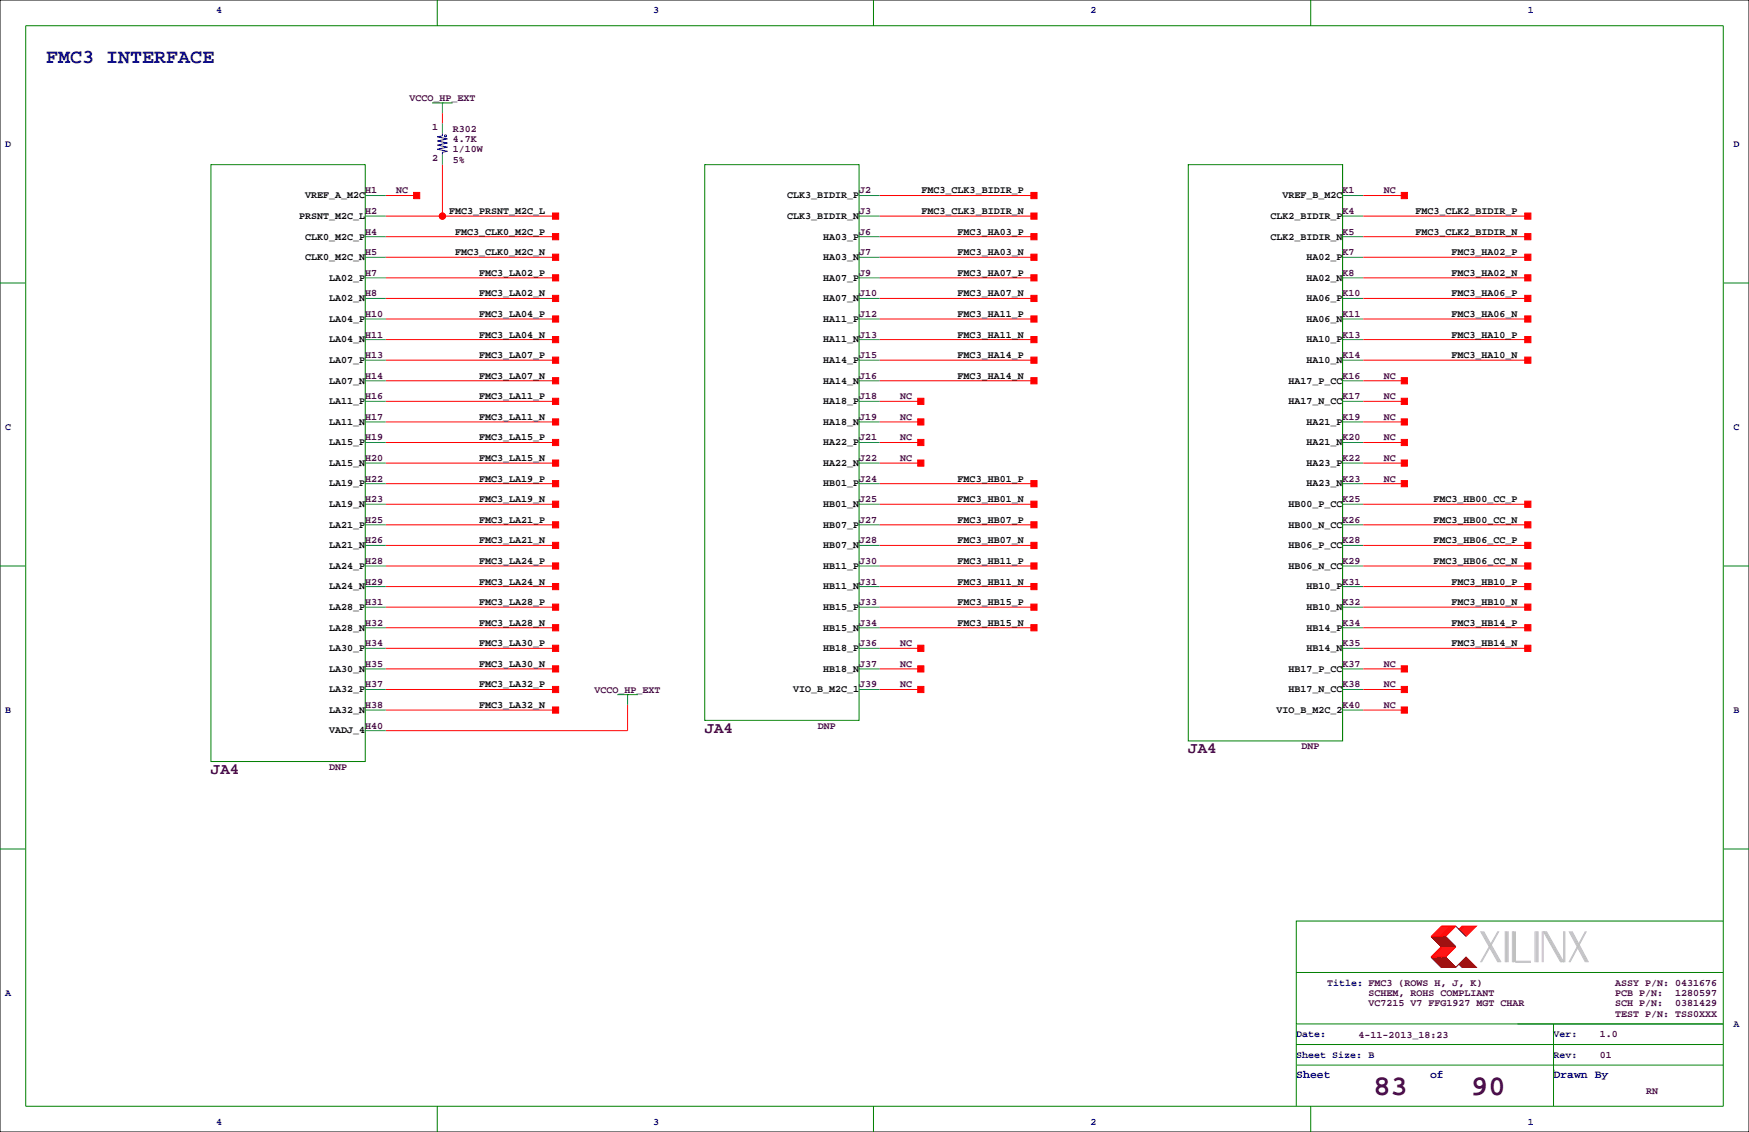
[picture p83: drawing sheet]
<svg xmlns="http://www.w3.org/2000/svg" width="432mm" height="279mm" viewBox="0 0 432 279" stroke-linecap="round" stroke-linejoin="round" font-family="sans-serif">
<defs><g id="words">
<g font-size="7.1" fill="#400040">
<text x="339.1" y="270.3">83</text>
<text x="363.2" y="270.3">90</text>
</g>
<text font-size="4.9" fill="#0000a0" x="11.4" y="15.5">FMC3 INTERFACE</text>
<g font-size="3.9" fill="#400040">
<text x="174" y="180.8">JA4</text>
<text x="293.4" y="185.9">JA4</text>
<text x="52.1" y="191">JA4</text>
</g>
<g font-size="2.8" fill="#0000a0">
<text x="320" y="266.1">Sheet</text>
<text x="353.1" y="266.1">of</text>
<text x="383.5" y="266.1">Drawn By</text>
</g>
<g font-size="2.5" fill="#0000a0">
<text x="53.3" y="3.3">4</text>
<text x="161.3" y="3.3">3</text>
<text x="269.2" y="3.3">2</text>
<text x="377.2" y="3.3">1</text>
<text x="1.3" y="36.3">D</text>
<text x="428" y="36.3">D</text>
<text x="1.3" y="106.2">C</text>
<text x="428" y="106.2">C</text>
<text x="1.3" y="176">B</text>
<text x="428" y="176">B</text>
<text x="1.3" y="245.9">A</text>
<text x="327.7" y="243.3">Title: FMC3 (ROWS H, J, K)</text>
<text x="320" y="256">Date:</text>
<text x="383.5" y="256">Ver:</text>
<text x="428" y="253.5">A</text>
<text x="320" y="261.1">Sheet Size: B</text>
<text x="383.5" y="261.1">Rev:</text>
<text x="53.3" y="277.6">4</text>
<text x="161.3" y="277.6">3</text>
<text x="269.2" y="277.6">2</text>
<text x="377.2" y="277.6">1</text>
</g>
<g font-size="2.5" fill="#400040">
<text x="101.1" y="24.9">VCCO_HP_EXT</text>
<text x="106.7" y="32.1">1</text>
<text x="111.8" y="32.5">R302</text>
<text x="111.8" y="35.1">4.7K</text>
<text x="106.7" y="39.7">2</text>
<text x="111.8" y="37.6">1/10W</text>
<text x="111.8" y="40.1">5%</text>
<text x="90.2" y="47.8">H1</text>
<text x="97.8" y="47.8">NC</text>
<text x="212.1" y="47.8">J2</text>
<text x="331.5" y="47.8">K1</text>
<text x="341.6" y="47.8">NC</text>
<text x="90.2" y="52.8">H2</text>
<text x="212.1" y="52.8">J3</text>
<text x="331.5" y="52.8">K4</text>
<text x="90.2" y="57.9">H4</text>
<text x="212.1" y="57.9">J6</text>
<text x="331.5" y="57.9">K5</text>
<text x="90.2" y="63">H5</text>
<text x="212.1" y="63">J7</text>
<text x="331.5" y="63">K7</text>
<text x="90.2" y="68.1">H7</text>
<text x="212.1" y="68.1">J9</text>
<text x="331.5" y="68.1">K8</text>
<text x="90.2" y="73.2">H8</text>
<text x="212.1" y="73.2">J10</text>
<text x="331.5" y="73.2">K10</text>
<text x="90.2" y="83.3">H11</text>
<text x="90.2" y="78.2">H10</text>
<text x="212.1" y="83.3">J13</text>
<text x="212.1" y="78.2">J12</text>
<text x="331.5" y="83.3">K13</text>
<text x="331.5" y="78.2">K11</text>
<text x="90.2" y="88.4">H13</text>
<text x="212.1" y="88.4">J15</text>
<text x="331.5" y="88.4">K14</text>
<text x="90.2" y="93.5">H14</text>
<text x="212.1" y="93.5">J16</text>
<text x="331.5" y="93.5">K16</text>
<text x="341.6" y="93.5">NC</text>
<text x="90.2" y="98.6">H16</text>
<text x="212.1" y="98.6">J18</text>
<text x="222.2" y="98.6">NC</text>
<text x="331.5" y="98.6">K17</text>
<text x="341.6" y="98.6">NC</text>
<text x="90.2" y="103.6">H17</text>
<text x="212.1" y="103.6">J19</text>
<text x="222.2" y="103.6">NC</text>
<text x="331.5" y="103.6">K19</text>
<text x="341.6" y="103.6">NC</text>
<text x="90.2" y="113.8">H20</text>
<text x="90.2" y="108.7">H19</text>
<text x="212.1" y="113.8">J22</text>
<text x="212.1" y="108.7">J21</text>
<text x="222.2" y="108.7">NC</text>
<text x="222.2" y="113.8">NC</text>
<text x="331.5" y="113.8">K22</text>
<text x="331.5" y="108.7">K20</text>
<text x="341.6" y="113.8">NC</text>
<text x="341.6" y="108.7">NC</text>
<text x="90.2" y="118.9">H22</text>
<text x="212.1" y="118.9">J24</text>
<text x="331.5" y="118.9">K23</text>
<text x="341.6" y="118.9">NC</text>
<text x="90.2" y="124">H23</text>
<text x="212.1" y="124">J25</text>
<text x="331.5" y="124">K25</text>
<text x="90.2" y="129">H25</text>
<text x="212.1" y="129">J27</text>
<text x="331.5" y="129">K26</text>
<text x="90.2" y="134.1">H26</text>
<text x="212.1" y="134.1">J28</text>
<text x="331.5" y="134.1">K28</text>
<text x="90.2" y="139.2">H28</text>
<text x="212.1" y="139.2">J30</text>
<text x="331.5" y="139.2">K29</text>
<text x="90.2" y="149.4">H31</text>
<text x="90.2" y="144.3">H29</text>
<text x="212.1" y="149.4">J33</text>
<text x="212.1" y="144.3">J31</text>
<text x="331.5" y="149.4">K32</text>
<text x="331.5" y="144.3">K31</text>
<text x="90.2" y="154.4">H32</text>
<text x="212.1" y="154.4">J34</text>
<text x="331.5" y="154.4">K34</text>
<text x="90.2" y="159.5">H34</text>
<text x="212.1" y="159.5">J36</text>
<text x="222.2" y="159.5">NC</text>
<text x="331.5" y="159.5">K35</text>
<text x="90.2" y="164.6">H35</text>
<text x="212.1" y="164.6">J37</text>
<text x="222.2" y="164.6">NC</text>
<text x="331.5" y="164.6">K37</text>
<text x="341.6" y="164.6">NC</text>
<text x="90.2" y="169.7">H37</text>
<text x="146.8" y="170.9">VCCO_HP_EXT</text>
<text x="212.1" y="169.7">J39</text>
<text x="222.2" y="169.7">NC</text>
<text x="331.5" y="169.7">K38</text>
<text x="341.6" y="169.7">NC</text>
<text x="90.2" y="179.8">H40</text>
<text x="90.2" y="174.8">H38</text>
<text x="201.9" y="179.8">DNP</text>
<text x="331.5" y="174.8">K40</text>
<text x="341.6" y="174.8">NC</text>
<text x="321.3" y="184.9">DNP</text>
<text x="81.3" y="190">DNP</text>
<text x="337.8" y="245.9">SCHEM, ROHS COMPLIANT</text>
<text x="398.8" y="243.3">ASSY P/N: 0431676</text>
<text x="398.8" y="245.9">PCB P/N:</text>
<text x="413.6" y="245.9">1280597</text>
<text x="337.8" y="248.4">VC7215 V7 FFG1927 MGT CHAR</text>
<text x="398.8" y="248.4">SCH P/N:</text>
<text x="398.8" y="251">TEST P/N: TSS0XXX</text>
<text x="413.6" y="248.4">0381429</text>
<text x="335.4" y="256.3">4-11-2013_18:23</text>
<text x="395" y="256">1.0</text>
<text x="395" y="261.1">01</text>
<text x="406.4" y="270">RN</text>
</g>
<g font-size="2.5">
<text x="227.5" y="47.8">FMC3_CLK3_BIDIR_P</text>
<text x="75.4" y="49">VREF_A_M2C</text>
<text x="110.9" y="52.8">FMC3_PRSNT_M2C_L</text>
<text x="194.3" y="49">CLK3_BIDIR_P</text>
<text x="227.5" y="52.8">FMC3_CLK3_BIDIR_N</text>
<text x="316.7" y="49">VREF_B_M2C</text>
<text x="349.5" y="52.8">FMC3_CLK2_BIDIR_P</text>
<text x="73.9" y="54">PRSNT_M2C_L</text>
<text x="75.4" y="59.1">CLK0_M2C_P</text>
<text x="112.4" y="57.9">FMC3_CLK0_M2C_P</text>
<text x="194.3" y="54">CLK3_BIDIR_N</text>
<text x="203.2" y="59.1">HA03_P</text>
<text x="236.4" y="57.9">FMC3_HA03_P</text>
<text x="313.7" y="59.1">CLK2_BIDIR_N</text>
<text x="313.7" y="54">CLK2_BIDIR_P</text>
<text x="349.5" y="57.9">FMC3_CLK2_BIDIR_N</text>
<text x="75.4" y="64.2">CLK0_M2C_N</text>
<text x="112.4" y="63">FMC3_CLK0_M2C_N</text>
<text x="203.2" y="64.2">HA03_N</text>
<text x="236.4" y="63">FMC3_HA03_N</text>
<text x="322.6" y="64.2">HA02_P</text>
<text x="358.4" y="63">FMC3_HA02_P</text>
<text x="81.3" y="69.3">LA02_P</text>
<text x="118.3" y="68.1">FMC3_LA02_P</text>
<text x="203.2" y="69.3">HA07_P</text>
<text x="236.4" y="68.1">FMC3_HA07_P</text>
<text x="322.6" y="69.3">HA02_N</text>
<text x="358.4" y="68.1">FMC3_HA02_N</text>
<text x="81.3" y="74.4">LA02_N</text>
<text x="118.3" y="73.2">FMC3_LA02_N</text>
<text x="203.2" y="74.4">HA07_N</text>
<text x="236.4" y="73.2">FMC3_HA07_N</text>
<text x="322.6" y="74.4">HA06_P</text>
<text x="358.4" y="73.2">FMC3_HA06_P</text>
<text x="81.3" y="79.4">LA04_P</text>
<text x="118.3" y="78.2">FMC3_LA04_P</text>
<text x="118.3" y="83.3">FMC3_LA04_N</text>
<text x="203.2" y="79.4">HA11_P</text>
<text x="236.4" y="78.2">FMC3_HA11_P</text>
<text x="236.4" y="83.3">FMC3_HA11_N</text>
<text x="322.6" y="79.4">HA06_N</text>
<text x="358.4" y="83.3">FMC3_HA10_P</text>
<text x="358.4" y="78.2">FMC3_HA06_N</text>
<text x="81.3" y="89.6">LA07_P</text>
<text x="81.3" y="84.5">LA04_N</text>
<text x="118.3" y="88.4">FMC3_LA07_P</text>
<text x="203.2" y="89.6">HA14_P</text>
<text x="203.2" y="84.5">HA11_N</text>
<text x="236.4" y="88.4">FMC3_HA14_P</text>
<text x="322.6" y="89.6">HA10_N</text>
<text x="322.6" y="84.5">HA10_P</text>
<text x="358.4" y="88.4">FMC3_HA10_N</text>
<text x="81.3" y="94.7">LA07_N</text>
<text x="118.3" y="93.5">FMC3_LA07_N</text>
<text x="203.2" y="94.7">HA14_N</text>
<text x="236.4" y="93.5">FMC3_HA14_N</text>
<text x="318.1" y="94.7">HA17_P_CC</text>
<text x="81.3" y="99.8">LA11_P</text>
<text x="118.3" y="98.6">FMC3_LA11_P</text>
<text x="203.2" y="99.8">HA18_P</text>
<text x="318.1" y="99.8">HA17_N_CC</text>
<text x="81.3" y="104.8">LA11_N</text>
<text x="118.3" y="103.6">FMC3_LA11_N</text>
<text x="203.2" y="104.8">HA18_N</text>
<text x="322.6" y="104.8">HA21_P</text>
<text x="81.3" y="109.9">LA15_P</text>
<text x="118.3" y="108.7">FMC3_LA15_P</text>
<text x="118.3" y="113.8">FMC3_LA15_N</text>
<text x="203.2" y="109.9">HA22_P</text>
<text x="322.6" y="109.9">HA21_N</text>
<text x="81.3" y="115">LA15_N</text>
<text x="118.3" y="118.9">FMC3_LA19_P</text>
<text x="203.2" y="115">HA22_N</text>
<text x="236.4" y="118.9">FMC3_HB01_P</text>
<text x="322.6" y="115">HA23_P</text>
<text x="81.3" y="125.2">LA19_N</text>
<text x="81.3" y="120.1">LA19_P</text>
<text x="118.3" y="124">FMC3_LA19_N</text>
<text x="203.2" y="125.2">HB01_N</text>
<text x="203.2" y="120.1">HB01_P</text>
<text x="236.4" y="124">FMC3_HB01_N</text>
<text x="318.1" y="125.2">HB00_P_CC</text>
<text x="322.6" y="120.1">HA23_N</text>
<text x="353.9" y="124">FMC3_HB00_CC_P</text>
<text x="81.3" y="130.2">LA21_P</text>
<text x="118.3" y="129">FMC3_LA21_P</text>
<text x="203.2" y="130.2">HB07_P</text>
<text x="236.4" y="129">FMC3_HB07_P</text>
<text x="318.1" y="130.2">HB00_N_CC</text>
<text x="353.9" y="129">FMC3_HB00_CC_N</text>
<text x="81.3" y="135.3">LA21_N</text>
<text x="118.3" y="134.1">FMC3_LA21_N</text>
<text x="203.2" y="135.3">HB07_N</text>
<text x="236.4" y="134.1">FMC3_HB07_N</text>
<text x="318.1" y="135.3">HB06_P_CC</text>
<text x="353.9" y="134.1">FMC3_HB06_CC_P</text>
<text x="81.3" y="140.4">LA24_P</text>
<text x="118.3" y="139.2">FMC3_LA24_P</text>
<text x="203.2" y="140.4">HB11_P</text>
<text x="236.4" y="139.2">FMC3_HB11_P</text>
<text x="318.1" y="140.4">HB06_N_CC</text>
<text x="353.9" y="139.2">FMC3_HB06_CC_N</text>
<text x="81.3" y="145.5">LA24_N</text>
<text x="118.3" y="144.3">FMC3_LA24_N</text>
<text x="118.3" y="149.4">FMC3_LA28_P</text>
<text x="203.2" y="145.5">HB11_N</text>
<text x="236.4" y="149.4">FMC3_HB15_P</text>
<text x="236.4" y="144.3">FMC3_HB11_N</text>
<text x="322.6" y="145.5">HB10_P</text>
<text x="358.4" y="144.3">FMC3_HB10_P</text>
<text x="358.4" y="149.4">FMC3_HB10_N</text>
<text x="81.3" y="155.6">LA28_N</text>
<text x="81.3" y="150.6">LA28_P</text>
<text x="118.3" y="154.4">FMC3_LA28_N</text>
<text x="203.2" y="155.6">HB15_N</text>
<text x="203.2" y="150.6">HB15_P</text>
<text x="236.4" y="154.4">FMC3_HB15_N</text>
<text x="322.6" y="155.6">HB14_P</text>
<text x="322.6" y="150.6">HB10_N</text>
<text x="358.4" y="154.4">FMC3_HB14_P</text>
<text x="81.3" y="160.7">LA30_P</text>
<text x="118.3" y="159.5">FMC3_LA30_P</text>
<text x="203.2" y="160.7">HB18_P</text>
<text x="322.6" y="160.7">HB14_N</text>
<text x="358.4" y="159.5">FMC3_HB14_N</text>
<text x="81.3" y="165.8">LA30_N</text>
<text x="118.3" y="164.6">FMC3_LA30_N</text>
<text x="203.2" y="165.8">HB18_N</text>
<text x="318.1" y="165.8">HB17_P_CC</text>
<text x="81.3" y="170.9">LA32_P</text>
<text x="118.3" y="169.7">FMC3_LA32_P</text>
<text x="195.8" y="170.9">VIO_B_M2C_1</text>
<text x="318.1" y="170.9">HB17_N_CC</text>
<text x="81.3" y="176">LA32_N</text>
<text x="118.3" y="174.8">FMC3_LA32_N</text>
<text x="315.2" y="176">VIO_B_M2C_2</text>
<text x="81.3" y="181">VADJ_4</text>
</g>
</g></defs>
<path d="M0 0h431.8v279.4h-431.8z" fill="none" stroke="#000" stroke-width=".25"/>
<g fill="none" stroke="#f00" stroke-width=".25">
<path d="M109.2 27.9v2.6M95.2 53.3h42M95.2 58.4h42M95.2 48.3h7.7M109.2 40.6v12.7M217.2 53.3h38.1M217.2 58.4h38.1M217.2 48.3h38.1M336.5 53.3h40.7M336.5 58.4h40.7M336.5 48.3h10.2M95.2 78.7h42"/>
<path d="M95.2 73.7h42M95.2 68.6h42M95.2 63.5h42M217.2 78.7h38.1M217.2 73.7h38.1M217.2 68.6h38.1M217.2 63.5h38.1M336.5 78.7h40.7M336.5 73.7h40.7M336.5 68.6h40.7M336.5 63.5h40.7M95.2 99.1h42"/>
<path d="M95.2 94h42M95.2 88.9h42M95.2 83.8h42M217.2 99.1h10.1M217.2 94h38.1M217.2 88.9h38.1M217.2 83.8h38.1M336.5 99.1h10.2M336.5 94h10.2M336.5 88.9h40.7M336.5 83.8h40.7M95.2 114.3h42"/>
<path d="M95.2 109.2h42M95.2 104.1h42M95.2 119.4h42M217.2 114.3h10.1M217.2 109.2h10.1M217.2 104.1h10.1M217.2 119.4h38.1M336.5 114.3h10.2M336.5 109.2h10.2M336.5 104.1h10.2M336.5 119.4h10.2M95.2 139.7h42"/>
<path d="M95.2 134.6h42M95.2 129.5h42M95.2 124.5h42M217.2 139.7h38.1M217.2 134.6h38.1M217.2 129.5h38.1M217.2 124.5h38.1M336.5 139.7h40.7M336.5 134.6h40.7M336.5 129.5h40.7M336.5 124.5h40.7M95.2 154.9h42"/>
<path d="M95.2 149.9h42M95.2 144.8h42M217.2 154.9h38.1M217.2 149.9h38.1M217.2 144.8h38.1M336.5 154.9h40.7M336.5 149.9h40.7M336.5 144.8h40.7M95.2 170.2h42M95.2 165.1h42M95.2 175.3h42M95.2 160h42"/>
<path d="M154.9 174v6.3h-59.7M217.2 170.2h10.1M217.2 165.1h10.1M217.2 160h10.1M336.5 170.2h10.2M336.5 165.1h10.2M336.5 175.3h10.2M336.5 160h40.7M355.9 233.7l-2.6 2.5h3.6l2.5-2.5M355.9 228.6h3.5l-2.5 2.5h-3.6zM356.1 233.7l-2.5 2.5M356.1 228.6l-2.5 2.5"/>
<path d="M356.4 233.7l-2.6 2.5M356.4 228.6l-2.6 2.5M356.6 233.7l-2.5 2.5M356.6 228.6l-2.5 2.5M356.9 233.7l-2.6 2.5M356.9 228.6l-2.6 2.5M357.1 233.7l-2.5 2.5M357.1 228.6l-2.5 2.5M357.4 233.7l-2.6 2.5M357.4 228.6l-2.6 2.5M357.6 233.7l-2.5 2.5M357.6 228.6l-2.5 2.5"/>
<path d="M357.9 233.7l-2.6 2.5M357.9 228.6l-2.6 2.5M358.1 233.7l-2.5 2.5M358.1 228.6l-2.5 2.5M358.4 233.7l-2.5 2.5M358.4 228.6l-2.5 2.5M358.6 233.7l-2.5 2.5M358.6 228.6l-2.5 2.5M358.9 233.7l-2.5 2.5M358.9 228.6l-2.5 2.5M359.2 233.7l-2.6 2.5M359.2 228.6l-2.6 2.5"/>
<path d="M360.2 229.4l.7-.8h3.6l-2.6 2.5M361.2 228.6l-.8 .8M361.4 228.6l-1 1M361.7 228.6l-1 1M361.9 228.6l-1.2 1.3M362.2 228.6l-1.3 1.3M362.5 228.6l-1.6 1.5M362.7 228.6l-1.5 1.5M363 228.6l-1.8 1.8M363.2 228.6l-1.8 1.8M363.5 228.6l-2.1 2M363.7 228.6l-2 2"/>
<path d="M364 228.6l-2.3 2.3M364.2 228.6l-2.3 2.3"/>
<circle cx="109.2" cy="53.3" r=".76"/>
</g>
<g fill="#f00" stroke="#f00" stroke-width=".25">
<path d="M376.4 52.6h1.6v1.5h-1.6z" fill-rule="evenodd"/>
<path d="M376.4 57.7h1.6v1.5h-1.6z" fill-rule="evenodd"/>
<path d="M345.9 169.4h1.6v1.5h-1.6z" fill-rule="evenodd"/>
<path d="M345.9 164.3h1.6v1.6h-1.6z" fill-rule="evenodd"/>
<path d="M226.6 113.5h1.5v1.6h-1.5z" fill-rule="evenodd"/>
<path d="M226.6 108.5h1.5v1.5h-1.5z" fill-rule="evenodd"/>
<path d="M345.9 108.5h1.6v1.5h-1.6z" fill-rule="evenodd"/>
<path d="M345.9 103.4h1.6v1.5h-1.6z" fill-rule="evenodd"/>
<path d="M345.9 98.3h1.6v1.5h-1.6z" fill-rule="evenodd"/>
<path d="M345.9 174.5h1.6v1.5h-1.6z" fill-rule="evenodd"/>
<path d="M102.1 47.5h1.5v1.5h-1.5z" fill-rule="evenodd"/>
<path d="M136.4 174.5h1.5v1.5h-1.5z" fill-rule="evenodd"/>
<path d="M136.4 169.4h1.5v1.5h-1.5z" fill-rule="evenodd"/>
<path d="M136.4 164.3h1.5v1.6h-1.5z" fill-rule="evenodd"/>
<path d="M136.4 159.3h1.5v1.5h-1.5z" fill-rule="evenodd"/>
<path d="M136.4 154.2h1.5v1.5h-1.5z" fill-rule="evenodd"/>
<path d="M136.4 149.1h1.5v1.5h-1.5z" fill-rule="evenodd"/>
<path d="M136.4 144h1.5v1.5h-1.5z" fill-rule="evenodd"/>
<path d="M136.4 138.9h1.5v1.6h-1.5z" fill-rule="evenodd"/>
<path d="M136.4 133.9h1.5v1.5h-1.5z" fill-rule="evenodd"/>
<path d="M136.4 128.8h1.5v1.5h-1.5z" fill-rule="evenodd"/>
<path d="M136.4 123.7h1.5v1.5h-1.5z" fill-rule="evenodd"/>
<path d="M136.4 118.6h1.5v1.5h-1.5z" fill-rule="evenodd"/>
<path d="M136.4 113.5h1.5v1.6h-1.5z" fill-rule="evenodd"/>
<path d="M136.4 108.5h1.5v1.5h-1.5z" fill-rule="evenodd"/>
<path d="M136.4 103.4h1.5v1.5h-1.5z" fill-rule="evenodd"/>
<path d="M136.4 98.3h1.5v1.5h-1.5z" fill-rule="evenodd"/>
<path d="M136.4 93.2h1.5v1.5h-1.5z" fill-rule="evenodd"/>
<path d="M136.4 88.1h1.5v1.6h-1.5z" fill-rule="evenodd"/>
<path d="M136.4 83.1h1.5v1.5h-1.5z" fill-rule="evenodd"/>
<path d="M136.4 78h1.5v1.5h-1.5z" fill-rule="evenodd"/>
<path d="M136.4 72.9h1.5v1.5h-1.5z" fill-rule="evenodd"/>
<path d="M136.4 67.8h1.5v1.5h-1.5z" fill-rule="evenodd"/>
<path d="M376.4 67.8h1.6v1.5h-1.6z" fill-rule="evenodd"/>
<path d="M376.4 62.7h1.6v1.6h-1.6z" fill-rule="evenodd"/>
<path d="M376.4 78h1.6v1.5h-1.6z" fill-rule="evenodd"/>
<path d="M376.4 72.9h1.6v1.5h-1.6z" fill-rule="evenodd"/>
<path d="M376.4 88.1h1.6v1.6h-1.6z" fill-rule="evenodd"/>
<path d="M376.4 83.1h1.6v1.5h-1.6z" fill-rule="evenodd"/>
<path d="M376.4 128.8h1.6v1.5h-1.6z" fill-rule="evenodd"/>
<path d="M376.4 123.7h1.6v1.5h-1.6z" fill-rule="evenodd"/>
<path d="M376.4 138.9h1.6v1.6h-1.6z" fill-rule="evenodd"/>
<path d="M376.4 133.9h1.6v1.5h-1.6z" fill-rule="evenodd"/>
<path d="M376.4 149.1h1.6v1.5h-1.6z" fill-rule="evenodd"/>
<path d="M376.4 144h1.6v1.5h-1.6z" fill-rule="evenodd"/>
<path d="M376.4 159.3h1.6v1.5h-1.6z" fill-rule="evenodd"/>
<path d="M376.4 154.2h1.6v1.5h-1.6z" fill-rule="evenodd"/>
<path d="M254.5 62.7h1.5v1.6h-1.5z" fill-rule="evenodd"/>
<path d="M254.5 57.7h1.5v1.5h-1.5z" fill-rule="evenodd"/>
<path d="M254.5 72.9h1.5v1.5h-1.5z" fill-rule="evenodd"/>
<path d="M254.5 67.8h1.5v1.5h-1.5z" fill-rule="evenodd"/>
<path d="M254.5 83.1h1.5v1.5h-1.5z" fill-rule="evenodd"/>
<path d="M254.5 78h1.5v1.5h-1.5z" fill-rule="evenodd"/>
<path d="M254.5 93.2h1.5v1.5h-1.5z" fill-rule="evenodd"/>
<path d="M254.5 123.7h1.5v1.5h-1.5z" fill-rule="evenodd"/>
<path d="M254.5 118.6h1.5v1.5h-1.5z" fill-rule="evenodd"/>
<path d="M254.5 133.9h1.5v1.5h-1.5z" fill-rule="evenodd"/>
<path d="M254.5 128.8h1.5v1.5h-1.5z" fill-rule="evenodd"/>
<path d="M254.5 88.1h1.5v1.6h-1.5z" fill-rule="evenodd"/>
<path d="M136.4 57.7h1.5v1.5h-1.5z" fill-rule="evenodd"/>
<path d="M136.4 62.7h1.5v1.6h-1.5z" fill-rule="evenodd"/>
<path d="M136.4 52.6h1.5v1.5h-1.5z" fill-rule="evenodd"/>
<path d="M345.9 47.5h1.6v1.5h-1.6z" fill-rule="evenodd"/>
<path d="M345.9 93.2h1.6v1.5h-1.6z" fill-rule="evenodd"/>
<path d="M345.9 118.6h1.6v1.5h-1.6z" fill-rule="evenodd"/>
<path d="M345.9 113.5h1.6v1.6h-1.6z" fill-rule="evenodd"/>
<path d="M226.6 98.3h1.5v1.5h-1.5z" fill-rule="evenodd"/>
<path d="M226.6 103.4h1.5v1.5h-1.5z" fill-rule="evenodd"/>
<path d="M226.6 159.3h1.5v1.5h-1.5z" fill-rule="evenodd"/>
<path d="M226.6 164.3h1.5v1.6h-1.5z" fill-rule="evenodd"/>
<path d="M226.6 169.4h1.5v1.5h-1.5z" fill-rule="evenodd"/>
<path d="M254.5 47.5h1.5v1.5h-1.5z" fill-rule="evenodd"/>
<path d="M254.5 52.6h1.5v1.5h-1.5z" fill-rule="evenodd"/>
<path d="M254.5 138.9h1.5v1.6h-1.5z" fill-rule="evenodd"/>
<path d="M254.5 144h1.5v1.5h-1.5z" fill-rule="evenodd"/>
<path d="M254.5 154.2h1.5v1.5h-1.5z" fill-rule="evenodd"/>
<path d="M254.5 149.1h1.5v1.5h-1.5z" fill-rule="evenodd"/>
<circle cx="109.2" cy="53.3" r=".76"/>
</g>
<g fill="none" stroke="#008080" stroke-width=".25">
<path d="M109.2 25.4v2.5M109.2 30.5v2.5M109.2 38.1v2.5M90.2 58.4h5M90.2 53.3h5M90.2 48.3h5M212.1 58.4h5.1M212.1 53.3h5.1M212.1 48.3h5.1M331.5 58.4h5M331.5 53.3h5M331.5 48.3h5"/>
<path d="M90.2 78.7h5M90.2 73.7h5M90.2 68.6h5M90.2 63.5h5M212.1 78.7h5.1M212.1 73.7h5.1M212.1 68.6h5.1M212.1 63.5h5.1M331.5 78.7h5M331.5 73.7h5M331.5 68.6h5M331.5 63.5h5"/>
<path d="M90.2 99.1h5M90.2 94h5M90.2 88.9h5M90.2 83.8h5M212.1 99.1h5.1M212.1 94h5.1M212.1 88.9h5.1M212.1 83.8h5.1M331.5 99.1h5M331.5 94h5M331.5 88.9h5M331.5 83.8h5"/>
<path d="M90.2 119.4h5M90.2 114.3h5M90.2 109.2h5M90.2 104.1h5M212.1 119.4h5.1M212.1 114.3h5.1M212.1 109.2h5.1M212.1 104.1h5.1M331.5 119.4h5M331.5 114.3h5M331.5 109.2h5M331.5 104.1h5"/>
<path d="M90.2 139.7h5M90.2 134.6h5M90.2 129.5h5M90.2 124.5h5M212.1 139.7h5.1M212.1 134.6h5.1M212.1 129.5h5.1M212.1 124.5h5.1M331.5 139.7h5M331.5 134.6h5M331.5 129.5h5M331.5 124.5h5"/>
<path d="M90.2 154.9h5M90.2 149.9h5M90.2 144.8h5M212.1 154.9h5.1M212.1 149.9h5.1M212.1 144.8h5.1M331.5 154.9h5M331.5 149.9h5M331.5 144.8h5M90.2 175.3h5M90.2 170.2h5M90.2 165.1h5"/>
<path d="M90.2 160h5M154.9 171.4v2.6M212.1 170.2h5.1M212.1 165.1h5.1M212.1 160h5.1M331.5 175.3h5M331.5 170.2h5M331.5 165.1h5M331.5 160h5M90.2 180.3h5"/>
</g>
<g fill="none" stroke="#008000" stroke-width=".25">
<path d="M6.3 6.4h419.1v266.6h-419.1zM107.9 0v6.4M215.6 0v6.4M323.6 0v6.4M106.7 25.4h5.1M109.2 25.4h.1M52.1 40.6h38.1v147.4h-38.1zM174 40.6h38.1v137.2h-38.1zM237.5 47h.1M238.8 48.3h.1M293.4 40.6h38.1v142.3h-38.1zM0 69.8h6.3"/>
<path d="M425.4 69.8h6.4M266.7 104.1h.1M0 139.7h6.3M425.4 139.7h6.4M152.4 171.4h5.1M154.9 171.4h.1M0 209.5h6.3M425.4 209.5h6.4M425.4 227.3h-105.4v35.6M320 257.8h105.4M320 252.7h105.4M320 240h105.4"/>
<path d="M383.5 252.7v20.3M107.9 273v6.4M215.6 273v6.4M320 262.9v10.1M320 262.9h105.4M323.6 273v6.4M383.5 264.2h.1"/>
</g>
<g fill="none" stroke="#00f" stroke-width=".25">
<path d="M109.2 33v.5l-1.3 .3 2.6 .5-2.6 .5 2.6 .5-2.6 .5 2.6 .5-2.6 .5 2.6 .5-1.3 .3v.5"/>
<circle cx="110" cy="33.5" r=".25"/>
</g>
<g fill="none" stroke="#800000" stroke-width=".25">
<path d="M353.3 236.2l2.6 2.6h3.5M353.3 231.1l2.6 2.6M353.6 231.1l2.5 2.6M353.6 236.2l2.5 2.6M353.8 231.1l2.6 2.6M353.8 236.2l2.6 2.6M354.1 231.1l2.5 2.6M354.1 236.2l2.5 2.6M354.3 231.1l2.6 2.6M354.3 236.2l2.6 2.6M354.6 231.1l2.5 2.6M354.6 236.2l2.5 2.6"/>
<path d="M354.8 231.1l2.6 2.6M354.8 236.2l2.6 2.6M355.1 231.1l2.5 2.6M355.1 236.2l2.5 2.6M355.3 231.1l2.6 2.6M355.3 236.2l2.6 2.6M355.6 231.1l2.5 2.6M355.6 236.2l2.5 2.6M355.9 231.1l2.5 2.6M355.9 236.2l2.5 2.6M356.1 231.1l2.5 2.6M356.1 236.2l2.5 2.6"/>
<path d="M356.4 231.1l2.5 2.6M356.4 236.2l2.5 2.6M356.6 231.1l2.6 2.6M356.6 236.2l2.6 2.6M356.9 231.1l2.5 2.6M356.9 236.2l2.5 2.6M359.4 228.6l2.5 2.5M360.2 238l.7 .8h3.6l-2.6-2.6-2.5 2.6M360.4 237.7l1 1.1M360.4 238l.8 .8M360.7 237.5l1.2 1.3M360.7 237.7l1 1.1"/>
<path d="M360.9 237.2l1.6 1.6M360.9 237.5l1.3 1.3M361.2 237l1.8 1.8M361.2 237.2l1.5 1.6M361.4 236.7l2.1 2.1M361.4 237l1.8 1.8M361.7 236.5l2.3 2.3M361.7 236.7l2 2.1M361.9 236.5l2.3 2.3"/>
</g>
<g fill="none" stroke="#c0c0c0" stroke-width=".25">
<path d="M365.5 229.9l4.3 7.6M365.8 229.9l4.3 7.6M366 229.9l4.3 7.6M366.3 229.9l4.3 7.6M369.8 229.9l-4.3 7.6M370.1 229.9l-4.3 7.6M371.6 229.9v7.6M371.9 229.9v7.6M372.1 229.9v7.6M372.4 229.9v7.6M373.4 229.9v7.6M373.6 229.9v7.6"/>
<path d="M373.9 229.9v7.6M374.1 229.9v7.6h3.9M374.1 237.2h3.9M379 229.9v7.6M379.2 229.9v7.6M379.5 229.9v7.6M379.7 229.9v7.6M380.7 229.9v7.6M381 237.5v-7.6l4.3 7.6M381.3 229.9l4.3 7.6M381.5 229.9l4.3 7.6M381.8 229.9l4.3 7.6v-7.6"/>
<path d="M386.3 229.9v7.6M387.3 229.9l4.1 7.6M387.6 229.9l4.1 7.6M387.9 229.9l4 7.6M388.1 229.9l4.1 7.6M391.4 229.9l-4.1 7.6M391.7 229.9l-4.1 7.6"/>
</g>
<use href="#words"/>
</svg>
